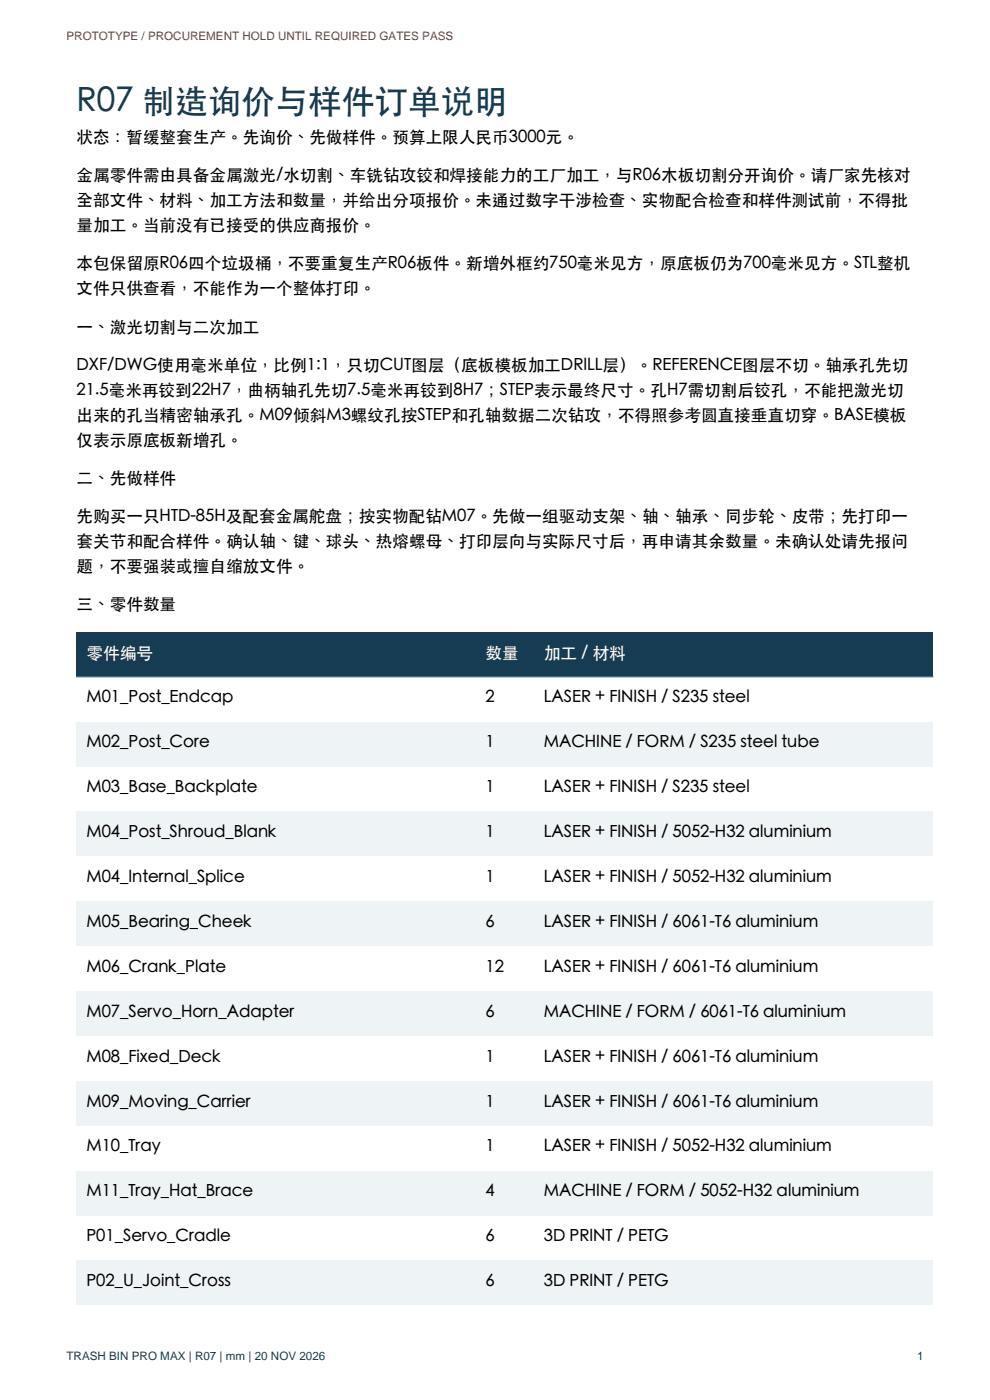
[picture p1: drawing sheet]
<svg xmlns="http://www.w3.org/2000/svg" width="210mm" height="297mm" viewBox="0 0 210 297" stroke-linecap="round" stroke-linejoin="round" font-family="sans-serif">
<defs><g id="words">
<text font-size="7.1" fill="#153c53" x="16.2" y="24">R07 制造询价与样件订单说明</text>
<g font-size="3.5">
<text x="16.2" y="30.3">状态：暂缓整套生产。先询价、先做样件。预算上限人民币3000元。</text>
<text x="16.2" y="38.5">金属零件需由具备金属激光/水切割、车铣钻攻铰和焊接能力的工厂加工，与R06木板切割分开询价。请厂家先核对</text>
<text x="16.2" y="43.7">全部文件、材料、加工方法和数量，并给出分项报价。未通过数字干涉检查、实物配合检查和样件测试前，不得批</text>
<text x="16.2" y="49">量加工。当前没有已接受的供应商报价。</text>
<text x="16.2" y="57.2">本包保留原R06四个垃圾桶，不要重复生产R06板件。新增外框约750毫米见方，原底板仍为700毫米见方。STL整机</text>
<text x="16.2" y="62.4">文件只供查看，不能作为一个整体打印。</text>
<text x="16.2" y="70.6">一、激光切割与二次加工</text>
<text x="16.2" y="78.7">DXF/DWG使用毫米单位，比例1:1，只切CUT图层（底板模板加工DRILL层）。REFERENCE图层不切。轴承孔先切</text>
<text x="16.2" y="84">21.5毫米再铰到22H7，曲柄轴孔先切7.5毫米再铰到8H7；STEP表示最终尺寸。孔H7需切割后铰孔，不能把激光切</text>
<text x="16.2" y="89.3">出来的孔当精密轴承孔。M09倾斜M3螺纹孔按STEP和孔轴数据二次钻攻，不得照参考圆直接垂直切穿。BASE模板</text>
<text x="16.2" y="94.5">仅表示原底板新增孔。</text>
<text x="16.2" y="102.7">二、先做样件</text>
<text x="16.2" y="110.8">先购买一只HTD-85H及配套金属舵盘；按实物配钻M07。先做一组驱动支架、轴、轴承、同步轮、皮带；先打印一</text>
<text x="16.2" y="116.1">套关节和配合样件。确认轴、键、球头、热熔螺母、打印层向与实际尺寸后，再申请其余数量。未确认处请先报问</text>
<text x="16.2" y="121.4">题，不要强装或擅自缩放文件。</text>
<text x="16.2" y="129.5">三、零件数量</text>
<text x="18.3" y="149.2">M01_Post_Endcap</text>
<text x="103" y="149.2">2</text>
<text x="115.4" y="149.2">LASER + FINISH / S235 steel</text>
<text x="18.3" y="158.7">M02_Post_Core</text>
<text x="103" y="158.7">1</text>
<text x="115.4" y="158.7">MACHINE / FORM / S235 steel tube</text>
<text x="18.3" y="168.3">M03_Base_Backplate</text>
<text x="103" y="168.3">1</text>
<text x="115.4" y="168.3">LASER + FINISH / S235 steel</text>
<text x="18.3" y="177.8">M04_Post_Shroud_Blank</text>
<text x="103" y="177.8">1</text>
<text x="115.4" y="177.8">LASER + FINISH / 5052-H32 aluminium</text>
<text x="18.3" y="187.3">M04_Internal_Splice</text>
<text x="103" y="187.3">1</text>
<text x="115.4" y="187.3">LASER + FINISH / 5052-H32 aluminium</text>
<text x="18.3" y="196.8">M05_Bearing_Cheek</text>
<text x="103" y="196.8">6</text>
<text x="115.4" y="196.8">LASER + FINISH / 6061-T6 aluminium</text>
<text x="18.3" y="206.4">M06_Crank_Plate</text>
<text x="103" y="206.4">12</text>
<text x="115.4" y="206.4">LASER + FINISH / 6061-T6 aluminium</text>
<text x="18.3" y="215.9">M07_Servo_Horn_Adapter</text>
<text x="103" y="215.9">6</text>
<text x="115.4" y="215.9">MACHINE / FORM / 6061-T6 aluminium</text>
<text x="18.3" y="225.4">M08_Fixed_Deck</text>
<text x="103" y="225.4">1</text>
<text x="115.4" y="225.4">LASER + FINISH / 6061-T6 aluminium</text>
<text x="18.3" y="235">M09_Moving_Carrier</text>
<text x="103" y="235">1</text>
<text x="115.4" y="235">LASER + FINISH / 6061-T6 aluminium</text>
<text x="18.3" y="244.5">M10_Tray</text>
<text x="103" y="244.5">1</text>
<text x="115.4" y="244.5">LASER + FINISH / 5052-H32 aluminium</text>
<text x="18.3" y="254">M11_Tray_Hat_Brace</text>
<text x="103" y="254">4</text>
<text x="115.4" y="254">MACHINE / FORM / 5052-H32 aluminium</text>
<text x="18.3" y="263.5">P01_Servo_Cradle</text>
<text x="103" y="263.5">6</text>
<text x="115.4" y="263.5">3D PRINT / PETG</text>
<text x="18.3" y="273.1">P02_U_Joint_Cross</text>
<text x="103" y="273.1">6</text>
<text x="115.4" y="273.1">3D PRINT / PETG</text>
</g>
<g font-size="3.5" fill="#fff">
<text x="18.3" y="139.7">零件编号</text>
<text x="103" y="139.7">数量</text>
<text x="115.4" y="139.7">加工 / 材料</text>
</g>
<text font-size="2.5" fill="#9d2828" x="14.1" y="8.5">PROTOTYPE / PROCUREMENT HOLD UNTIL REQUIRED GATES PASS</text>
<g font-size="2.5" fill="#153c53">
<text x="14.1" y="288.5">TRASH BIN PRO MAX | R07 | mm | 20 NOV 2026</text>
<text x="194.5" y="288.5">1</text>
</g>
</g></defs>
<path d="M16.2 134.1h181.7v9.5h-181.7z" fill-rule="evenodd" fill="#153c53"/>
<path d="M16.2 143.6h181.7v9.5h-181.7z" fill-rule="evenodd" fill="#fff"/>
<path d="M16.2 153.1h181.7v9.5h-181.7z" fill-rule="evenodd" fill="#eef4f6"/>
<path d="M16.2 162.6h181.7v9.6h-181.7z" fill-rule="evenodd" fill="#fff"/>
<path d="M16.2 172.2h181.7v9.5h-181.7z" fill-rule="evenodd" fill="#eef4f6"/>
<path d="M16.2 181.7h181.7v9.5h-181.7z" fill-rule="evenodd" fill="#fff"/>
<path d="M16.2 191.2h181.7v9.5h-181.7z" fill-rule="evenodd" fill="#eef4f6"/>
<path d="M16.2 200.7h181.7v9.6h-181.7z" fill-rule="evenodd" fill="#fff"/>
<path d="M16.2 210.3h181.7v9.5h-181.7z" fill-rule="evenodd" fill="#eef4f6"/>
<path d="M16.2 219.8h181.7v9.5h-181.7z" fill-rule="evenodd" fill="#fff"/>
<path d="M16.2 229.3h181.7v9.5h-181.7z" fill-rule="evenodd" fill="#eef4f6"/>
<path d="M16.2 238.8h181.7v9.6h-181.7z" fill-rule="evenodd" fill="#fff"/>
<path d="M16.2 248.4h181.7v9.5h-181.7z" fill-rule="evenodd" fill="#eef4f6"/>
<path d="M16.2 257.9h181.7v9.5h-181.7z" fill-rule="evenodd" fill="#fff"/>
<path d="M16.2 267.4h181.7v9.5h-181.7z" fill-rule="evenodd" fill="#eef4f6"/>
<path d="M16.2 143.6h181.7" fill="none" stroke="#167d8d" stroke-width=".25"/>
<use href="#words"/>
</svg>
